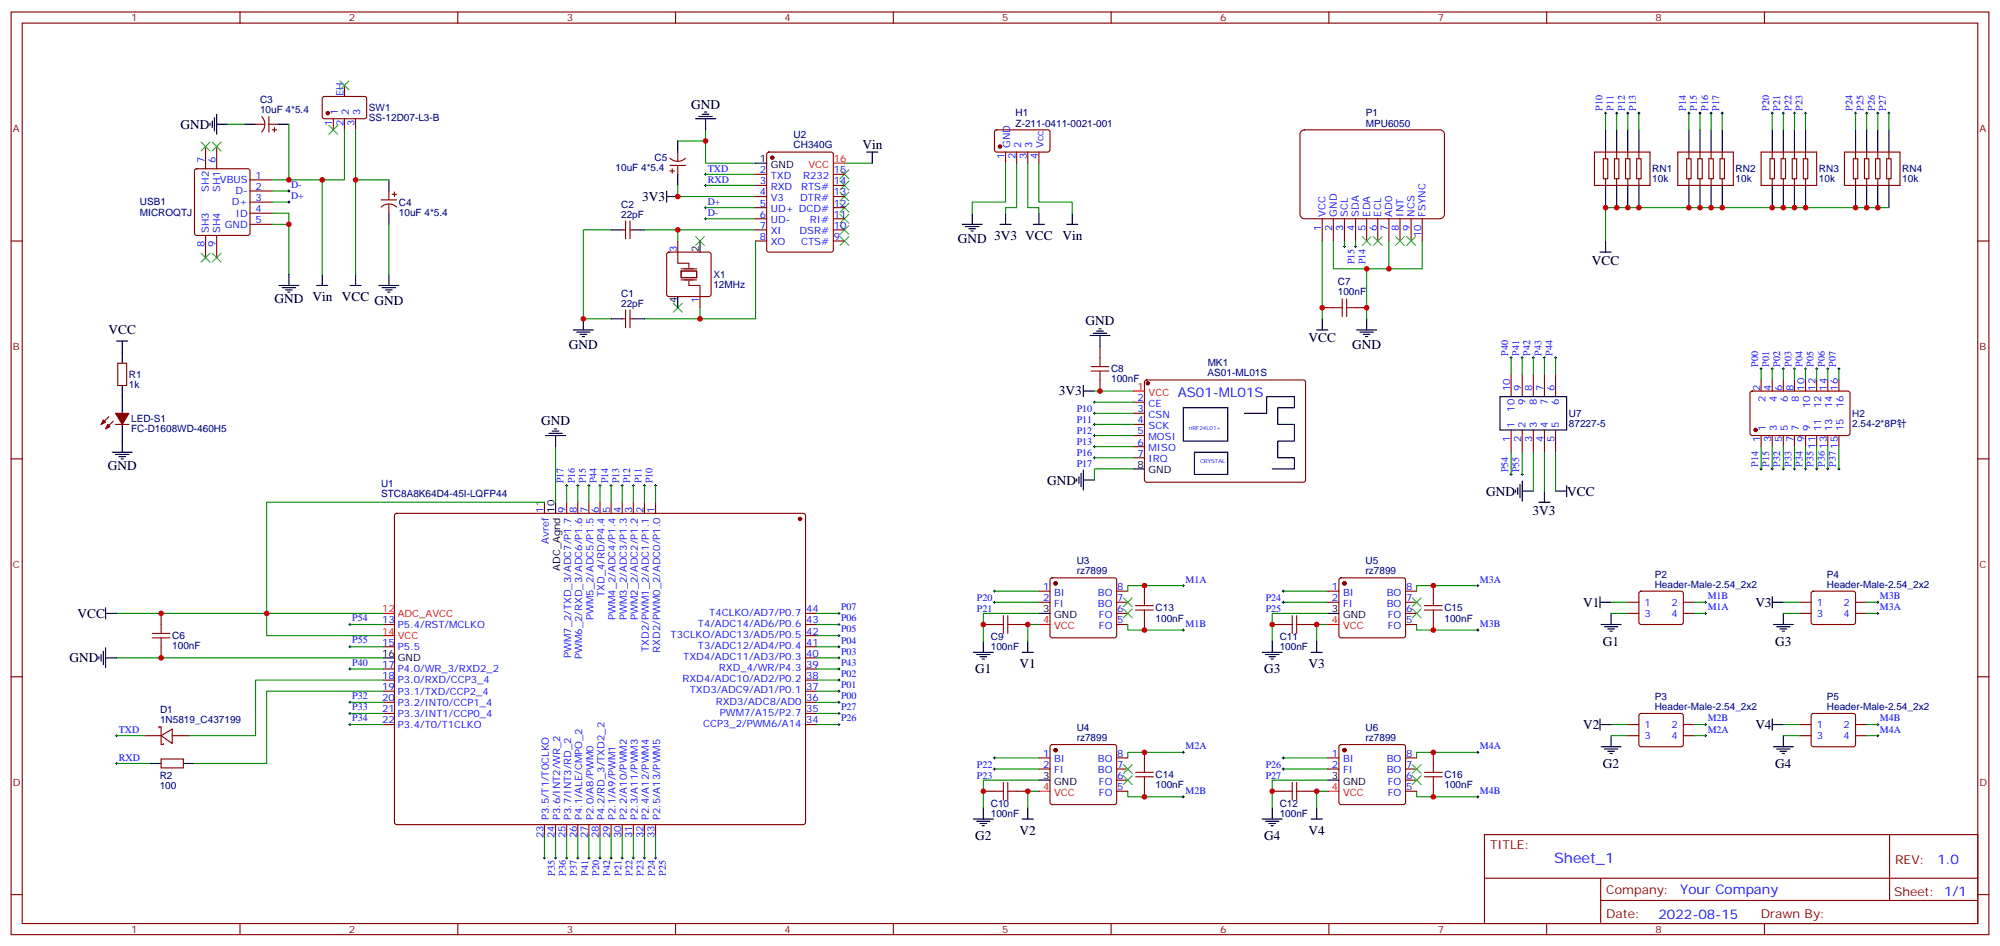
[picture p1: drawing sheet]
<svg xmlns="http://www.w3.org/2000/svg" width="635mm" height="300mm" viewBox="0 0 635 300" stroke-linecap="round" stroke-linejoin="round" font-family="sans-serif">
<defs><g id="words">
<text font-size="4.6" fill="#00f" x="493.4" y="273.9">Sheet_1</text>
<g font-size="4.2">
<text x="219.4" y="34.4">GND</text>
<text x="57.3" y="40.9">GND</text>
<text x="273.9" y="47.1">Vin</text>
<text x="203.9" y="63.8">3V3</text>
<text x="304.1" y="77.2">GND</text>
<text x="315.6" y="76.2">3V3 VCC</text>
<text x="337.4" y="76.2">Vin</text>
<text x="505.4" y="84">VCC</text>
<text x="87.1" y="96.2">GND Vin VCC GND</text>
<text x="34.5" y="106.1">VCC</text>
<text x="344.7" y="103.3">GND</text>
<text x="180.6" y="110.8">GND</text>
<text x="415.5" y="108.6">VCC</text>
<text x="429.3" y="110.8">GND</text>
<text x="336.2" y="125.5">3V3</text>
<text x="171.8" y="134.9">GND</text>
<text x="34.2" y="149.2">GND</text>
<text x="332.5" y="153.8">GND</text>
<text x="471.8" y="157.3">GND</text>
<text x="497.6" y="157.3">VCC</text>
<text x="486.6" y="163.4">3V3</text>
<text x="24.6" y="196">VCC</text>
<text x="502.6" y="192.6">V1</text>
<text x="557.3" y="192.6">V3</text>
<text x="508.9" y="204.9">G1</text>
<text x="563.6" y="204.9">G3</text>
<text x="22" y="210.1">GND</text>
<text x="309.6" y="213.7">G1</text>
<text x="323.7" y="211.9">V1</text>
<text x="401.3" y="213.7">G3</text>
<text x="415.5" y="211.9">V3</text>
<text x="502.6" y="231.4">V2</text>
<text x="557.3" y="231.4">V4</text>
<text x="508.9" y="243.7">G2</text>
<text x="563.6" y="243.7">G4</text>
<text x="309.6" y="266.6">G2</text>
<text x="323.7" y="264.9">V2</text>
<text x="401.3" y="266.6">G4</text>
<text x="415.5" y="264.9">V4</text>
</g>
<g font-size="4.2" fill="#00f">
<text x="373.9" y="125.9">AS01-ML01S</text>
<text x="615.1" y="274.1">1.0</text>
<text x="533.5" y="283.7">Your Company</text>
<text x="526.6" y="291.5">2022-08-15</text>
</g>
<g font-size="3.9" fill="#800">
<text x="473.1" y="269.5">TITLE:</text>
<text x="601.7" y="274.1">REV:</text>
<text x="510" y="283.7">Company:</text>
<text x="601.4" y="284.3">Sheet: 1/1</text>
<text x="510" y="291.3">Date:</text>
<text x="559" y="291.4">Drawn By:</text>
</g>
<g font-size="3.2" fill="#800">
<text x="41.6" y="6.8">1</text>
<text x="110.8" y="6.8">2</text>
<text x="179.9" y="6.8">3</text>
<text x="249.1" y="6.8">4</text>
<text x="318.2" y="6.8">5</text>
<text x="387.3" y="6.8">6</text>
<text x="456.5" y="6.8">7</text>
<text x="525.6" y="6.8">8</text>
<text x="4.1" y="41.9">A</text>
<text x="628.5" y="41.9">A</text>
<text x="4.1" y="111.1">B</text>
<text x="628.5" y="111.1">B</text>
<text x="4.1" y="180.2">C</text>
<text x="628.5" y="180.2">C</text>
<text x="4.1" y="249.3">D</text>
<text x="628.5" y="249.3">D</text>
<text x="41.6" y="296.1">1</text>
<text x="110.8" y="296.1">2</text>
<text x="179.9" y="296.1">3</text>
<text x="249.1" y="296.1">4</text>
<text x="318.2" y="296.1">5</text>
<text x="387.3" y="296.1">6</text>
<text x="456.5" y="296.1">7</text>
<text x="525.6" y="296.1">8</text>
</g>
<g font-size="3.2" fill="#000080">
<text x="82.6" y="35.9">10uF 4*5.4</text>
<text x="82.6" y="32.7">C3</text>
<text x="117.1" y="35.3">SW1</text>
<text x="117.1" y="38.4">SS-12D07-L3-B</text>
<text x="322.4" y="40.1">Z-211-0411-0021-001</text>
<text x="322.4" y="37">H1</text>
<text x="433.7" y="40.1">MPU6050</text>
<text x="433.7" y="36.9">P1</text>
<text x="252" y="47.1">CH340G</text>
<text x="252" y="43.8">U2</text>
<text x="207.8" y="51.1">C5</text>
<text x="195.4" y="54.3">10uF 4*5.4</text>
<text x="524.6" y="57.9">10k</text>
<text x="524.6" y="54.7">RN1</text>
<text x="551" y="57.9">10k</text>
<text x="551" y="54.7">RN2</text>
<text x="577.5" y="57.9">10k</text>
<text x="577.5" y="54.7">RN3</text>
<text x="604" y="57.9">10k</text>
<text x="604" y="54.7">RN4</text>
<text x="44.4" y="65.2">USB1</text>
<text x="126.7" y="65.3">C4</text>
<text x="197.2" y="65.9">C2</text>
<text x="44.4" y="68.4">MICROQTJ</text>
<text x="126.7" y="68.4">10uF 4*5.4</text>
<text x="197.2" y="69.1">22pF</text>
<text x="226.5" y="88.2">X1</text>
<text x="197.2" y="94.1">C1</text>
<text x="226.5" y="91.4">12MHz</text>
<text x="424.8" y="93.8">100nF</text>
<text x="424.8" y="90.6">C7</text>
<text x="197.2" y="97.3">22pF</text>
<text x="40.9" y="119.9">R1</text>
<text x="352.8" y="118.2">C8</text>
<text x="383.4" y="119.4">AS01-ML01S</text>
<text x="383.4" y="116.2">MK1</text>
<text x="40.9" y="123.1">1k</text>
<text x="352.8" y="121.4">100nF</text>
<text x="41.6" y="137.2">FC-D1608WD-460H5</text>
<text x="41.6" y="134.1">LED-S1</text>
<text x="498.1" y="135.5">87227-5</text>
<text x="498.1" y="132.4">U7</text>
<text x="588.1" y="135.5">2.54-2*8P针</text>
<text x="588.1" y="132.4">H2</text>
<text x="121" y="154.4">U1</text>
<text x="121" y="157.6">STC8A8K64D4-45I-LQFP44</text>
<text x="341.9" y="179.1">U3</text>
<text x="433.6" y="179.1">U5</text>
<text x="341.9" y="182.3">rz7899</text>
<text x="433.6" y="182.3">rz7899</text>
<text x="525.4" y="183.3">P2</text>
<text x="580.1" y="183.3">P4</text>
<text x="525.4" y="186.5">Header-Male-2.54_2x2</text>
<text x="580.1" y="186.5">Header-Male-2.54_2x2</text>
<text x="366.9" y="197.2">100nF</text>
<text x="366.9" y="194">C13</text>
<text x="458.6" y="197.2">100nF</text>
<text x="458.6" y="194">C15</text>
<text x="54.7" y="202.9">C6</text>
<text x="314.6" y="203.1">C9</text>
<text x="406.3" y="203.1">C11</text>
<text x="54.7" y="206">100nF</text>
<text x="314.6" y="206.3">100nF</text>
<text x="406.3" y="206.3">100nF</text>
<text x="50.8" y="226.4">D1</text>
<text x="525.4" y="225.4">Header-Male-2.54_2x2</text>
<text x="525.4" y="222.1">P3</text>
<text x="580.1" y="225.4">Header-Male-2.54_2x2</text>
<text x="580.1" y="222.1">P5</text>
<text x="50.8" y="229.6">1N5819_C437199</text>
<text x="341.9" y="232">U4</text>
<text x="433.6" y="232">U6</text>
<text x="341.9" y="235.2">rz7899</text>
<text x="433.6" y="235.2">rz7899</text>
<text x="50.7" y="250.5">100</text>
<text x="50.7" y="247.3">R2</text>
<text x="366.9" y="250.2">100nF</text>
<text x="366.9" y="247">C14</text>
<text x="458.6" y="250.2">100nF</text>
<text x="458.6" y="247">C16</text>
<text x="314.6" y="256.1">C10</text>
<text x="406.3" y="256.1">C12</text>
<text x="314.6" y="259.3">100nF</text>
<text x="406.3" y="259.3">100nF</text>
</g>
<g font-size="3.2" fill="#00f">
<text x="109" y="30.4" transform="rotate(-90 109 30.4)">EH</text>
<text x="508.8" y="35.2" transform="rotate(-90 508.8 35.2)">P10</text>
<text x="512.3" y="35.2" transform="rotate(-90 512.3 35.2)">P11</text>
<text x="515.8" y="35.2" transform="rotate(-90 515.8 35.2)">P12</text>
<text x="519.4" y="35.2" transform="rotate(-90 519.4 35.2)">P13</text>
<text x="535.2" y="35.2" transform="rotate(-90 535.2 35.2)">P14</text>
<text x="538.8" y="35.2" transform="rotate(-90 538.8 35.2)">P15</text>
<text x="542.3" y="35.2" transform="rotate(-90 542.3 35.2)">P16</text>
<text x="545.8" y="35.2" transform="rotate(-90 545.8 35.2)">P17</text>
<text x="561.7" y="35.2" transform="rotate(-90 561.7 35.2)">P20</text>
<text x="565.2" y="35.2" transform="rotate(-90 565.2 35.2)">P21</text>
<text x="568.7" y="35.2" transform="rotate(-90 568.7 35.2)">P22</text>
<text x="572.3" y="35.2" transform="rotate(-90 572.3 35.2)">P23</text>
<text x="588.2" y="35.2" transform="rotate(-90 588.2 35.2)">P24</text>
<text x="591.7" y="35.2" transform="rotate(-90 591.7 35.2)">P25</text>
<text x="595.2" y="35.2" transform="rotate(-90 595.2 35.2)">P26</text>
<text x="598.7" y="35.2" transform="rotate(-90 598.7 35.2)">P27</text>
<text x="105.5" y="39.9" transform="rotate(-90 105.5 39.9)">1</text>
<text x="107.2" y="36.4" transform="rotate(-90 107.2 36.4)">1</text>
<text x="109" y="39.9" transform="rotate(-90 109 39.9)">2</text>
<text x="110.8" y="36.4" transform="rotate(-90 110.8 36.4)">2</text>
<text x="112.5" y="39.9" transform="rotate(-90 112.5 39.9)">3</text>
<text x="114.3" y="36.4" transform="rotate(-90 114.3 36.4)">3</text>
<text x="320.7" y="47" transform="rotate(-90 320.7 47)">GND</text>
<text x="324.2" y="47" transform="rotate(-90 324.2 47)">2</text>
<text x="327.7" y="47" transform="rotate(-90 327.7 47)">3</text>
<text x="331.3" y="47" transform="rotate(-90 331.3 47)">Vcc</text>
<text x="64.9" y="51.8" transform="rotate(-90 64.9 51.8)">7</text>
<text x="68.4" y="51.8" transform="rotate(-90 68.4 51.8)">6</text>
<text x="318.9" y="50.5" transform="rotate(-90 318.9 50.5)">1</text>
<text x="322.4" y="50.5" transform="rotate(-90 322.4 50.5)">2</text>
<text x="326" y="50.5" transform="rotate(-90 326 50.5)">3</text>
<text x="329.5" y="50.5" transform="rotate(-90 329.5 50.5)">4</text>
<text x="69.8" y="58.1">VBUS</text>
<text x="81.1" y="56.7">1</text>
<text x="92.4" y="59.7">D-</text>
<text x="224.7" y="58">RXD</text>
<text x="224.7" y="54.4">TXD</text>
<text x="241.2" y="55">2</text>
<text x="241.2" y="58.5">3</text>
<text x="244.7" y="56.7">TXD</text>
<text x="255" y="56.7">R232</text>
<text x="264.8" y="58.5">14</text>
<text x="264.8" y="55">15</text>
<text x="66.3" y="60.8" transform="rotate(-90 66.3 60.8)">SH2</text>
<text x="69.8" y="60.8" transform="rotate(-90 69.8 60.8)">SH1</text>
<text x="73.6" y="65.2">D+</text>
<text x="74.8" y="61.7">D-</text>
<text x="81.1" y="60.3">2</text>
<text x="81.1" y="63.8">3</text>
<text x="92.4" y="63.3">D+</text>
<text x="224.7" y="65">D+</text>
<text x="241.2" y="62">4</text>
<text x="241.2" y="65.5">5</text>
<text x="244.7" y="60.3">RXD</text>
<text x="244.7" y="63.8">V3</text>
<text x="254.1" y="63.8">DTR#</text>
<text x="254.3" y="60.3">RTS#</text>
<text x="264.8" y="65.5">12</text>
<text x="264.8" y="62">13</text>
<text x="74.9" y="68.7">ID</text>
<text x="81.1" y="67.3">4</text>
<text x="81.1" y="70.8">5</text>
<text x="224.7" y="68.5">D-</text>
<text x="241.2" y="69.1">6</text>
<text x="244.7" y="67.3">UD+ DCD#</text>
<text x="244.7" y="70.8">UD-</text>
<text x="257.1" y="70.8">RI#</text>
<text x="264.8" y="69.1">11</text>
<text x="420.9" y="68.7" transform="rotate(-90 420.9 68.7)">VCC</text>
<text x="424.4" y="68.7" transform="rotate(-90 424.4 68.7)">GND</text>
<text x="427.9" y="68.7" transform="rotate(-90 427.9 68.7)">SCL</text>
<text x="431.4" y="68.7" transform="rotate(-90 431.4 68.7)">SDA</text>
<text x="435" y="68.7" transform="rotate(-90 435 68.7)">EDA</text>
<text x="438.5" y="68.7" transform="rotate(-90 438.5 68.7)">ECL</text>
<text x="442" y="68.7" transform="rotate(-90 442 68.7)">AD0</text>
<text x="445.6" y="68.7" transform="rotate(-90 445.6 68.7)">INT</text>
<text x="449.1" y="68.7" transform="rotate(-90 449.1 68.7)">NCS</text>
<text x="452.6" y="68.7" transform="rotate(-90 452.6 68.7)">FSYNC</text>
<text x="66.3" y="74" transform="rotate(-90 66.3 74)">SH3</text>
<text x="69.8" y="74" transform="rotate(-90 69.8 74)">SH4</text>
<text x="71.4" y="72.2">GND</text>
<text x="241.2" y="72.6">7</text>
<text x="241.2" y="76.1">8</text>
<text x="244.7" y="74.4">XI</text>
<text x="244.7" y="77.9">XO</text>
<text x="253.9" y="74.4">DSR#</text>
<text x="254.3" y="77.9">CTS#</text>
<text x="264.8" y="76.1">9</text>
<text x="264.8" y="72.6">10</text>
<text x="419.5" y="73.2" transform="rotate(-90 419.5 73.2)">1</text>
<text x="423" y="73.2" transform="rotate(-90 423 73.2)">2</text>
<text x="426.5" y="73.2" transform="rotate(-90 426.5 73.2)">3</text>
<text x="430" y="73.2" transform="rotate(-90 430 73.2)">4</text>
<text x="433.6" y="73.2" transform="rotate(-90 433.6 73.2)">5</text>
<text x="437.1" y="73.2" transform="rotate(-90 437.1 73.2)">6</text>
<text x="440.6" y="73.2" transform="rotate(-90 440.6 73.2)">7</text>
<text x="444.1" y="73.2" transform="rotate(-90 444.1 73.2)">8</text>
<text x="447.7" y="73.2" transform="rotate(-90 447.7 73.2)">9</text>
<text x="451.2" y="75.2" transform="rotate(-90 451.2 75.2)">10</text>
<text x="64.9" y="78.5" transform="rotate(-90 64.9 78.5)">8</text>
<text x="68.4" y="78.5" transform="rotate(-90 68.4 78.5)">9</text>
<text x="214.8" y="80" transform="rotate(-90 214.8 80)">3</text>
<text x="430.1" y="83.9" transform="rotate(-90 430.1 83.9)">P15</text>
<text x="433.6" y="83.9" transform="rotate(-90 433.6 83.9)">P14</text>
<text x="221.9" y="96.1" transform="rotate(-90 221.9 96.1)">1</text>
<text x="478.8" y="112.8" transform="rotate(-90 478.8 112.8)">P40</text>
<text x="482.3" y="112.8" transform="rotate(-90 482.3 112.8)">P41</text>
<text x="485.9" y="112.8" transform="rotate(-90 485.9 112.8)">P42</text>
<text x="489.4" y="112.8" transform="rotate(-90 489.4 112.8)">P43</text>
<text x="492.9" y="112.8" transform="rotate(-90 492.9 112.8)">P44</text>
<text x="558.2" y="116.4" transform="rotate(-90 558.2 116.4)">P00</text>
<text x="561.7" y="116.4" transform="rotate(-90 561.7 116.4)">P01</text>
<text x="565.2" y="116.4" transform="rotate(-90 565.2 116.4)">P02</text>
<text x="568.8" y="116.4" transform="rotate(-90 568.8 116.4)">P03</text>
<text x="572.3" y="116.4" transform="rotate(-90 572.3 116.4)">P04</text>
<text x="575.8" y="116.4" transform="rotate(-90 575.8 116.4)">P05</text>
<text x="579.3" y="116.4" transform="rotate(-90 579.3 116.4)">P06</text>
<text x="582.9" y="116.4" transform="rotate(-90 582.9 116.4)">P07</text>
<text x="479.4" y="124.1" transform="rotate(-90 479.4 124.1)">10</text>
<text x="483" y="124.1" transform="rotate(-90 483 124.1)">9</text>
<text x="486.5" y="124.1" transform="rotate(-90 486.5 124.1)">8</text>
<text x="490" y="124.1" transform="rotate(-90 490 124.1)">7</text>
<text x="493.5" y="124.1" transform="rotate(-90 493.5 124.1)">6</text>
<text x="558.8" y="123.9" transform="rotate(-90 558.8 123.9)">2</text>
<text x="562.3" y="123.9" transform="rotate(-90 562.3 123.9)">4</text>
<text x="565.9" y="123.9" transform="rotate(-90 565.9 123.9)">6</text>
<text x="569.4" y="123.9" transform="rotate(-90 569.4 123.9)">8</text>
<text x="572.9" y="123.9" transform="rotate(-90 572.9 123.9)">10</text>
<text x="576.4" y="123.9" transform="rotate(-90 576.4 123.9)">12</text>
<text x="580" y="123.9" transform="rotate(-90 580 123.9)">14</text>
<text x="583.5" y="123.9" transform="rotate(-90 583.5 123.9)">16</text>
<text x="341.9" y="130.7">P10</text>
<text x="361.2" y="127.3">2</text>
<text x="361.2" y="130.8">3</text>
<text x="364.7" y="129">CE</text>
<text x="480.8" y="130.6" transform="rotate(-90 480.8 130.6)">10</text>
<text x="484.4" y="128.6" transform="rotate(-90 484.4 128.6)">9</text>
<text x="487.9" y="128.6" transform="rotate(-90 487.9 128.6)">8</text>
<text x="491.4" y="128.6" transform="rotate(-90 491.4 128.6)">7</text>
<text x="494.9" y="128.6" transform="rotate(-90 494.9 128.6)">6</text>
<text x="560.6" y="127.4" transform="rotate(-90 560.6 127.4)">2</text>
<text x="564.1" y="127.4" transform="rotate(-90 564.1 127.4)">4</text>
<text x="567.6" y="127.4" transform="rotate(-90 567.6 127.4)">6</text>
<text x="571.1" y="127.4" transform="rotate(-90 571.1 127.4)">8</text>
<text x="574.7" y="129.4" transform="rotate(-90 574.7 129.4)">10</text>
<text x="578.2" y="129.4" transform="rotate(-90 578.2 129.4)">12</text>
<text x="581.7" y="129.4" transform="rotate(-90 581.7 129.4)">14</text>
<text x="585.3" y="129.4" transform="rotate(-90 585.3 129.4)">16</text>
<text x="341.9" y="134.2">P11</text>
<text x="341.9" y="137.8">P12</text>
<text x="361.2" y="134.3">4</text>
<text x="361.2" y="137.9">5</text>
<text x="364.7" y="132.6">CSN</text>
<text x="364.7" y="136.1">SCK</text>
<text x="480.8" y="135.7" transform="rotate(-90 480.8 135.7)">1</text>
<text x="484.4" y="135.7" transform="rotate(-90 484.4 135.7)">2</text>
<text x="487.9" y="135.7" transform="rotate(-90 487.9 135.7)">3</text>
<text x="491.4" y="135.7" transform="rotate(-90 491.4 135.7)">4</text>
<text x="494.9" y="135.7" transform="rotate(-90 494.9 135.7)">5</text>
<text x="560.6" y="136.9" transform="rotate(-90 560.6 136.9)">1</text>
<text x="564.1" y="136.9" transform="rotate(-90 564.1 136.9)">3</text>
<text x="567.6" y="136.9" transform="rotate(-90 567.6 136.9)">5</text>
<text x="571.1" y="136.9" transform="rotate(-90 571.1 136.9)">7</text>
<text x="574.7" y="136.9" transform="rotate(-90 574.7 136.9)">9</text>
<text x="578.2" y="136.9" transform="rotate(-90 578.2 136.9)">11</text>
<text x="581.7" y="136.9" transform="rotate(-90 581.7 136.9)">13</text>
<text x="585.3" y="136.9" transform="rotate(-90 585.3 136.9)">15</text>
<text x="341.9" y="141.3">P13</text>
<text x="361.2" y="141.4">6</text>
<text x="364.7" y="139.6">MOSI</text>
<text x="364.7" y="143.2">MISO</text>
<text x="479.4" y="140.2" transform="rotate(-90 479.4 140.2)">1</text>
<text x="483" y="140.2" transform="rotate(-90 483 140.2)">2</text>
<text x="486.5" y="140.2" transform="rotate(-90 486.5 140.2)">3</text>
<text x="490" y="140.2" transform="rotate(-90 490 140.2)">4</text>
<text x="493.5" y="140.2" transform="rotate(-90 493.5 140.2)">5</text>
<text x="558.8" y="140.4" transform="rotate(-90 558.8 140.4)">1</text>
<text x="562.3" y="140.4" transform="rotate(-90 562.3 140.4)">3</text>
<text x="565.9" y="140.4" transform="rotate(-90 565.9 140.4)">5</text>
<text x="569.4" y="140.4" transform="rotate(-90 569.4 140.4)">7</text>
<text x="572.9" y="140.4" transform="rotate(-90 572.9 140.4)">9</text>
<text x="576.4" y="142.4" transform="rotate(-90 576.4 142.4)">11</text>
<text x="580" y="142.4" transform="rotate(-90 580 142.4)">13</text>
<text x="583.5" y="142.4" transform="rotate(-90 583.5 142.4)">15</text>
<text x="341.9" y="144.8">P16</text>
<text x="341.9" y="148.4">P17</text>
<text x="361.2" y="144.9">7</text>
<text x="364.7" y="146.7">IRQ</text>
<text x="478.8" y="149.9" transform="rotate(-90 478.8 149.9)">P54</text>
<text x="482.3" y="149.9" transform="rotate(-90 482.3 149.9)">P55</text>
<text x="558.2" y="148.1" transform="rotate(-90 558.2 148.1)">P14</text>
<text x="561.7" y="148.1" transform="rotate(-90 561.7 148.1)">P15</text>
<text x="565.2" y="148.1" transform="rotate(-90 565.2 148.1)">P32</text>
<text x="568.8" y="148.1" transform="rotate(-90 568.8 148.1)">P33</text>
<text x="572.3" y="148.1" transform="rotate(-90 572.3 148.1)">P34</text>
<text x="575.8" y="148.1" transform="rotate(-90 575.8 148.1)">P35</text>
<text x="579.3" y="148.1" transform="rotate(-90 579.3 148.1)">P36</text>
<text x="582.9" y="148.1" transform="rotate(-90 582.9 148.1)">P37</text>
<text x="178.9" y="153.4" transform="rotate(-90 178.9 153.4)">P17</text>
<text x="182.5" y="153.4" transform="rotate(-90 182.5 153.4)">P16</text>
<text x="186" y="153.4" transform="rotate(-90 186 153.4)">P15</text>
<text x="189.4" y="153.4" transform="rotate(-90 189.4 153.4)">P44</text>
<text x="193" y="153.4" transform="rotate(-90 193 153.4)">P14</text>
<text x="196.6" y="153.4" transform="rotate(-90 196.6 153.4)">P13</text>
<text x="200.1" y="153.4" transform="rotate(-90 200.1 153.4)">P12</text>
<text x="203.6" y="153.4" transform="rotate(-90 203.6 153.4)">P11</text>
<text x="207.2" y="153.4" transform="rotate(-90 207.2 153.4)">P10</text>
<text x="172.5" y="162.7" transform="rotate(-90 172.5 162.7)">11</text>
<text x="179.6" y="162.7" transform="rotate(-90 179.6 162.7)">9</text>
<text x="183.1" y="162.7" transform="rotate(-90 183.1 162.7)">8</text>
<text x="186.6" y="162.7" transform="rotate(-90 186.6 162.7)">7</text>
<text x="190.1" y="162.7" transform="rotate(-90 190.1 162.7)">6</text>
<text x="193.7" y="162.7" transform="rotate(-90 193.7 162.7)">5</text>
<text x="197.2" y="162.7" transform="rotate(-90 197.2 162.7)">4</text>
<text x="200.7" y="162.7" transform="rotate(-90 200.7 162.7)">3</text>
<text x="204.3" y="162.7" transform="rotate(-90 204.3 162.7)">2</text>
<text x="207.8" y="162.7" transform="rotate(-90 207.8 162.7)">1</text>
<text x="174.3" y="172.6" transform="rotate(-90 174.3 172.6)">Avref</text>
<text x="376.4" y="184.9">M1A</text>
<text x="469.9" y="184.9">M3A</text>
<text x="191.9" y="189.5" transform="rotate(-90 191.9 189.5)">TXD_4/RD/P4.4</text>
<text x="310.1" y="190.8">P20</text>
<text x="331.2" y="187.3">1</text>
<text x="331.2" y="190.8">2</text>
<text x="334.7" y="189">BI</text>
<text x="348.6" y="189">BO</text>
<text x="354.7" y="190.8">7</text>
<text x="354.7" y="187.3">8</text>
<text x="401.9" y="190.8">P24</text>
<text x="422.9" y="187.3">1</text>
<text x="422.9" y="190.8">2</text>
<text x="426.4" y="189">BI</text>
<text x="440.3" y="189">BO</text>
<text x="446.4" y="190.8">7</text>
<text x="446.4" y="187.3">8</text>
<text x="542.2" y="190.2">M1B</text>
<text x="596.9" y="190.2">M3B</text>
<text x="111.8" y="197.1">P54</text>
<text x="121.4" y="197.8">13</text>
<text x="188.4" y="196.8" transform="rotate(-90 188.4 196.8)">PWM5_2/ADC5/P1.5</text>
<text x="195.4" y="196.8" transform="rotate(-90 195.4 196.8)">PWM4_2/ADC4/P1.4</text>
<text x="199" y="196.8" transform="rotate(-90 199 196.8)">PWM3_2/ADC3/P1.3</text>
<text x="202.5" y="196.8" transform="rotate(-90 202.5 196.8)">PWM2_2/ADC2/P1.2</text>
<text x="225.2" y="195.4">T4CLKO/AD7/P0.7</text>
<text x="255.9" y="197.8">43</text>
<text x="255.9" y="194.3">44</text>
<text x="267" y="197.2">P06</text>
<text x="267" y="193.7">P07</text>
<text x="310.1" y="194.4">P21</text>
<text x="334.7" y="192.5">FI</text>
<text x="348.6" y="192.5">BO</text>
<text x="348.9" y="196.1">FO</text>
<text x="354.7" y="197.8">5</text>
<text x="354.7" y="194.3">6</text>
<text x="401.9" y="194.4">P25</text>
<text x="426.4" y="192.5">FI</text>
<text x="440.3" y="192.5">BO</text>
<text x="440.6" y="196.1">FO</text>
<text x="446.4" y="197.8">5</text>
<text x="446.4" y="194.3">6</text>
<text x="522.1" y="192.2">1</text>
<text x="522.1" y="195.7">3</text>
<text x="530.7" y="192.2">2</text>
<text x="530.7" y="195.7">4</text>
<text x="542.2" y="193.7">M1A</text>
<text x="576.8" y="192.2">1</text>
<text x="576.8" y="195.7">3</text>
<text x="585.4" y="192.2">2</text>
<text x="585.4" y="195.7">4</text>
<text x="596.9" y="193.7">M3A</text>
<text x="126.3" y="199.2">P5.4/RST/MCLKO</text>
<text x="212.9" y="202.4">T3CLKO/ADC13/AD5/P0.5</text>
<text x="221.6" y="198.9">T4/ADC14/AD6/P0.6</text>
<text x="255.9" y="201.4">42</text>
<text x="267" y="200.7">P05</text>
<text x="348.9" y="199.6">FO</text>
<text x="376.4" y="199">M1B</text>
<text x="440.6" y="199.6">FO</text>
<text x="469.9" y="199">M3B</text>
<text x="111.8" y="204.2">P55</text>
<text x="121.4" y="204.9">15</text>
<text x="126.3" y="206.3">P5.5</text>
<text x="181.3" y="208.9" transform="rotate(-90 181.3 208.9)">PWM7_2/TXD_3/ADC7/P1.7</text>
<text x="184.9" y="209.1" transform="rotate(-90 184.9 209.1)">PWM6_2/RXD_3/ADC6/P1.6</text>
<text x="206" y="206.9" transform="rotate(-90 206 206.9)">TXD2/PWM1_2/ADC1/P1.1</text>
<text x="209.5" y="207.1" transform="rotate(-90 209.5 207.1)">RXD2/PWM0_2/ADC0/P1.0</text>
<text x="217" y="209.5">TXD4/ADC11/AD3/P0.3</text>
<text x="221.6" y="206">T3/ADC12/AD4/P0.4</text>
<text x="255.9" y="208.4">40</text>
<text x="255.9" y="204.9">41</text>
<text x="267" y="207.8">P03</text>
<text x="267" y="204.2">P04</text>
<text x="111.8" y="211.2">P40</text>
<text x="121.4" y="211.9">17</text>
<text x="121.4" y="215.5">18</text>
<text x="126.3" y="213.4">P4.0/WR_3/RXD2_2</text>
<text x="228.3" y="213">RXD_4/WR/P4.3</text>
<text x="255.9" y="215.5">38</text>
<text x="255.9" y="211.9">39</text>
<text x="267" y="211.2">P43</text>
<text x="267" y="214.8">P02</text>
<text x="111.8" y="221.9">P32</text>
<text x="121.4" y="219">19</text>
<text x="126.3" y="216.9">P3.0/RXD/CCP3_4</text>
<text x="126.3" y="220.4">P3.1/TXD/CCP2_4</text>
<text x="216.7" y="216.5">RXD4/ADC10/AD2/P0.2</text>
<text x="219" y="220.1">TXD3/ADC9/AD1/P0.1</text>
<text x="255.9" y="219">37</text>
<text x="267" y="221.9">P00</text>
<text x="267" y="218.4">P01</text>
<text x="111.8" y="225.4">P33</text>
<text x="121.4" y="222.5">20</text>
<text x="121.4" y="226.1">21</text>
<text x="126.3" y="223.9">P3.2/INT0/CCP1_4</text>
<text x="126.3" y="227.5">P3.3/INT1/CCP0_4</text>
<text x="227.3" y="223.6">RXD3/ADC8/AD0</text>
<text x="228.5" y="227.1">PWM7/A15/P2.7</text>
<text x="255.9" y="226.1">35</text>
<text x="255.9" y="222.5">36</text>
<text x="267" y="225.3">P27</text>
<text x="37.7" y="232.6">TXD</text>
<text x="111.8" y="228.9">P34</text>
<text x="121.4" y="229.6">22</text>
<text x="126.3" y="231">P3.4/T0/T1CLKO</text>
<text x="223.2" y="230.6">CCP3_2/PWM6/A14</text>
<text x="255.9" y="229.6">34</text>
<text x="267" y="228.9">P26</text>
<text x="522.1" y="231">1</text>
<text x="530.7" y="231">2</text>
<text x="542.2" y="229">M2B</text>
<text x="542.2" y="232.5">M2A</text>
<text x="576.8" y="231">1</text>
<text x="585.4" y="231">2</text>
<text x="596.9" y="229">M4B</text>
<text x="596.9" y="232.5">M4A</text>
<text x="376.4" y="237.8">M2A</text>
<text x="469.9" y="237.8">M4A</text>
<text x="522.1" y="234.5">3</text>
<text x="530.7" y="234.5">4</text>
<text x="576.8" y="234.5">3</text>
<text x="585.4" y="234.5">4</text>
<text x="37.7" y="241.4">RXD</text>
<text x="310.1" y="243.8">P22</text>
<text x="331.2" y="240.2">1</text>
<text x="331.2" y="243.7">2</text>
<text x="334.7" y="241.9">BI</text>
<text x="334.7" y="245.5">FI</text>
<text x="348.6" y="245.5">BO</text>
<text x="348.6" y="241.9">BO</text>
<text x="354.7" y="243.7">7</text>
<text x="354.7" y="240.2">8</text>
<text x="401.9" y="243.8">P26</text>
<text x="422.9" y="240.2">1</text>
<text x="422.9" y="243.7">2</text>
<text x="426.4" y="241.9">BI</text>
<text x="426.4" y="245.5">FI</text>
<text x="440.3" y="245.5">BO</text>
<text x="440.3" y="241.9">BO</text>
<text x="446.4" y="243.7">7</text>
<text x="446.4" y="240.2">8</text>
<text x="310.1" y="247.3">P23</text>
<text x="348.9" y="249">FO</text>
<text x="354.7" y="250.8">5</text>
<text x="354.7" y="247.2">6</text>
<text x="376.4" y="251.9">M2B</text>
<text x="401.9" y="247.3">P27</text>
<text x="440.6" y="249">FO</text>
<text x="446.4" y="250.8">5</text>
<text x="446.4" y="247.2">6</text>
<text x="469.9" y="251.9">M4B</text>
<text x="348.9" y="252.5">FO</text>
<text x="440.6" y="252.5">FO</text>
<text x="174.3" y="260.4" transform="rotate(-90 174.3 260.4)">P3.5/T1/T0CLKO</text>
<text x="177.8" y="260.4" transform="rotate(-90 177.8 260.4)">P3.6/INT2/WR_2</text>
<text x="181.3" y="260.4" transform="rotate(-90 181.3 260.4)">P3.7/INT3/RD_2</text>
<text x="184.9" y="260.4" transform="rotate(-90 184.9 260.4)">P4.1/ALE/CMPO_2</text>
<text x="188.4" y="260.4" transform="rotate(-90 188.4 260.4)">P2.0/A8/PWM0</text>
<text x="191.9" y="260.4" transform="rotate(-90 191.9 260.4)">P4.2/RD_3/TXD2_2</text>
<text x="195.4" y="260.4" transform="rotate(-90 195.4 260.4)">P2.1/A9/PWM1</text>
<text x="199" y="260.4" transform="rotate(-90 199 260.4)">P2.2/A10/PWM2</text>
<text x="202.5" y="260.4" transform="rotate(-90 202.5 260.4)">P2.3/A11/PWM3</text>
<text x="206" y="260.4" transform="rotate(-90 206 260.4)">P2.4/A12/PWM4</text>
<text x="209.5" y="260.4" transform="rotate(-90 209.5 260.4)">P2.5/A13/PWM5</text>
<text x="172.5" y="265.9" transform="rotate(-90 172.5 265.9)">23</text>
<text x="176" y="265.9" transform="rotate(-90 176 265.9)">24</text>
<text x="179.6" y="265.9" transform="rotate(-90 179.6 265.9)">25</text>
<text x="183.1" y="265.9" transform="rotate(-90 183.1 265.9)">26</text>
<text x="186.6" y="265.9" transform="rotate(-90 186.6 265.9)">27</text>
<text x="190.1" y="265.9" transform="rotate(-90 190.1 265.9)">28</text>
<text x="193.7" y="265.9" transform="rotate(-90 193.7 265.9)">29</text>
<text x="197.2" y="265.9" transform="rotate(-90 197.2 265.9)">30</text>
<text x="200.7" y="265.9" transform="rotate(-90 200.7 265.9)">31</text>
<text x="204.3" y="265.9" transform="rotate(-90 204.3 265.9)">32</text>
<text x="207.8" y="265.9" transform="rotate(-90 207.8 265.9)">33</text>
<text x="176.1" y="277.9" transform="rotate(-90 176.1 277.9)">P35</text>
<text x="179.6" y="277.9" transform="rotate(-90 179.6 277.9)">P36</text>
<text x="183.2" y="277.9" transform="rotate(-90 183.2 277.9)">P37</text>
<text x="186.7" y="277.9" transform="rotate(-90 186.7 277.9)">P41</text>
<text x="190.2" y="277.9" transform="rotate(-90 190.2 277.9)">P20</text>
<text x="193.8" y="277.9" transform="rotate(-90 193.8 277.9)">P42</text>
<text x="197.3" y="277.9" transform="rotate(-90 197.3 277.9)">P21</text>
<text x="200.8" y="277.9" transform="rotate(-90 200.8 277.9)">P22</text>
<text x="204.3" y="277.9" transform="rotate(-90 204.3 277.9)">P23</text>
<text x="207.9" y="277.9" transform="rotate(-90 207.9 277.9)">P24</text>
<text x="211.4" y="277.9" transform="rotate(-90 211.4 277.9)">P25</text>
</g>
<g font-size="3.2">
<text x="241.2" y="51.4">1</text>
<text x="244.7" y="53.2">GND</text>
<text x="221.9" y="80" transform="rotate(-90 221.9 80)">2</text>
<text x="214.8" y="96.1" transform="rotate(-90 214.8 96.1)">4</text>
<text x="361.2" y="148.4">8</text>
<text x="364.7" y="150.2">GND</text>
<text x="176" y="162.7" transform="rotate(-90 176 162.7)">10</text>
<text x="177.8" y="181.2" transform="rotate(-90 177.8 181.2)">ADC_Agnd</text>
<text x="331.2" y="194.3">3</text>
<text x="334.7" y="196.1">GND</text>
<text x="422.9" y="194.3">3</text>
<text x="426.4" y="196.1">GND</text>
<text x="121.4" y="208.4">16</text>
<text x="126.3" y="209.8">GND</text>
<text x="331.2" y="247.2">3</text>
<text x="334.7" y="249">GND</text>
<text x="422.9" y="247.2">3</text>
<text x="426.4" y="249">GND</text>
</g>
<g font-size="3.2" fill="#f00">
<text x="256.7" y="53.2">VCC</text>
<text x="264.8" y="51.4">16</text>
<text x="361.2" y="123.8">1</text>
<text x="364.7" y="125.5">VCC</text>
<text x="121.4" y="194.3">12</text>
<text x="126.3" y="195.7">ADC_AVCC</text>
<text x="331.2" y="197.8">4</text>
<text x="422.9" y="197.8">4</text>
<text x="121.4" y="201.4">14</text>
<text x="126.3" y="202.8">VCC</text>
<text x="334.7" y="199.6">VCC</text>
<text x="426.4" y="199.6">VCC</text>
<text x="331.2" y="250.8">4</text>
<text x="422.9" y="250.8">4</text>
<text x="334.7" y="252.5">VCC</text>
<text x="426.4" y="252.5">VCC</text>
</g>
<g font-size="1.8" fill="#00f">
<text x="377.5" y="136.5">nRF24L01+</text>
<text x="381" y="147">CRYSTAL</text>
</g>
</g></defs>
<g fill="none" stroke="#870000" stroke-width=".35">
<path d="M3.5 3.8h628v292.8h-628zM7.1 7.3h620.8v285.8h-620.8zM76.2 3.8v3.5M145.3 3.8v3.5M214.5 3.8v3.5M283.6 3.8v3.5M352.8 3.8v3.5M421.9 3.8v3.5M491.1 3.8v3.5M560.2 3.8v3.5M3.5 76.5h3.6M627.9 76.5h3.6"/>
<path d="M3.5 145.6h3.6M172.9 159.4v3.5M179.9 159.4v3.5M183.4 159.4v3.5M187 159.4v3.5M190.5 159.4v3.5M194 159.4v3.5M197.6 159.4v3.5M201.1 159.4v3.5M204.6 159.4v3.5M208.1 159.4v3.5M627.9 145.6h3.6"/>
<path d="M125.5 163.1l.4-.2h129.2l.5 .2 .2 .5v97.4l-.3 .5-.4 .2h-129.2l-.5-.2-.2-.5v-97.4zM121.7 198.2h3.5M255.8 198.2h3.5M255.8 194.7h3.5M3.5 214.8h3.6M121.7 205.2h3.5M121.7 212.3h3.5M121.7 215.8h3.5M121.7 219.4h3.5M255.8 205.2h3.5M255.8 212.3h3.5M255.8 215.8h3.5"/>
<path d="M255.8 219.4h3.5M255.8 208.8h3.5M255.8 201.7h3.5M627.9 214.8h3.6M121.7 222.9h3.5M121.7 226.4h3.5M121.7 229.9h3.5M255.8 222.9h3.5M255.8 226.4h3.5M255.8 229.9h3.5M172.9 261.7v3.5M176.4 261.7v3.5"/>
<path d="M179.9 261.7v3.5M183.4 261.7v3.5M187 261.7v3.5M190.5 261.7v3.5M194 261.7v3.5M197.6 261.7v3.5M201.1 261.7v3.5M204.6 261.7v3.5M208.1 261.7v3.5M471.3 264.9h156.6v28.2h-156.6zM471.3 278.7h156.5M508.2 278.7v14.1"/>
<path d="M599.9 264.9v20.9M3.5 283.9h3.6M76.2 293.1v3.5M145.3 293.1v3.5M214.5 293.1v3.5M283.6 293.1v3.5M352.8 293.1v3.5M421.9 293.1v3.5M491.1 293.1v3.5M508.2 285.8h119.6M560.2 293.1v3.5M627.9 283.9h3.6"/>
</g>
<circle cx="254" cy="164.7" r=".53" fill="#870000" stroke="#870000" stroke-width=".35"/>
<path d="M176.4 159.4v3.5M121.7 208.8h3.5" fill="none" stroke="#000" stroke-width=".35"/>
<path d="M121.7 194.7h3.5M121.7 201.7h3.5" fill="none" stroke="#f00" stroke-width=".35"/>
<path d="M413.1 41.8l1.1-.6h43a1.41 1.41 0 0 1 1.4 1.4v25.4a1.51 1.51 0 0 1-1.4 1.4h-43a1.51 1.51 0 0 1-1.5-1.4v-25.4z" fill="#fff" stroke="#800000" stroke-width=".35"/>
<g fill="none" stroke="#870000" stroke-width=".35">
<path d="M81.1 39.4h2.9M83.1 37a3.5 3.5 0 0 1 0 4.9M85.4 37v4.9M85.4 39.4h2.8M102.5 30.8l.5-.2 13 .1 .4 .6v5.9l-.7 .5-13-.1-.4-.6v-5.7zM105.8 37.7v3.5M109.4 27.1v3.5M109.4 37.7v3.5M112.9 37.7v3.5M62 53.8l.4-.2h16.3l.5 .2 .2 .5v19.7l-.3 .5-.4 .2h-16.3l-.5-.2-.2-.5v-19.7zM65.3 46.5v7.1M68.8 46.5v7.1"/>
<path d="M79.4 57.1h7M86.4 41.2h1.4M87.1 40.5v1.4M212.7 50.2a3.5 3.5 0 0 0 4.9 0M212.7 52.5h5M212.7 54.3h1.4M213.4 53.6v1.4M215.2 48.3v2.8M215.2 52.5v2.8M239.9 55.3h3.5M239.9 58.8h3.5M243.7 48.5l.4-.2h19.8l.6 .4 .1 30.6-.5 .7h-20l-.6-.5-.1-30.5z"/>
<path d="M264.6 55.3h3.5M264.6 58.8h3.5M316 41.4l.4-.2 16.5 .1 .5 .6-.1 5.9-.6 .5-16.5-.1-.5-.6v-5.7zM319.3 48.3v3.5M322.8 48.3v3.5M326.3 48.3v3.5M329.8 48.3v3.5M506.2 48.3h17.7v10.5h-17.7zM509.1 50.4h1.4v6.3h-1.4zM509.8 48.3v2.1M509.8 56.7v2.1M512.6 50.4h1.4v6.3h-1.4z"/>
<path d="M513.3 48.3v2.1M513.3 56.7v2.1M516.1 50.4h1.4v6.3h-1.4zM516.8 48.3v2.1M516.8 56.7v2.1M519.6 50.4h1.5v6.3h-1.5zM520.3 48.3v2.1M520.3 56.7v2.1M532.7 48.3h17.6v10.5h-17.6zM535.5 50.4h1.4v6.3h-1.4zM536.2 48.3v2.1M536.2 56.7v2.1"/>
<path d="M539 50.4h1.5v6.3h-1.5zM539.8 48.3v2.1M539.8 56.7v2.1M542.6 50.4h1.4v6.3h-1.4zM543.3 48.3v2.1M543.3 56.7v2.1M546.1 50.4h1.4v6.3h-1.4zM546.8 48.3v2.1M546.8 56.7v2.1M559.2 48.3h17.6v10.5h-17.6zM562 50.4h1.4v6.3h-1.4zM562.7 48.3v2.1"/>
<path d="M562.7 56.7v2.1M565.5 50.4h1.4v6.3h-1.4zM566.2 48.3v2.1M566.2 56.7v2.1M569 50.4h1.4v6.3h-1.4zM569.7 48.3v2.1M569.7 56.7v2.1M572.6 50.4h1.4v6.3h-1.4zM573.3 48.3v2.1M573.3 56.7v2.1M585.6 48.3h17.6v10.5h-17.6zM588.4 50.4h1.4v6.3h-1.4z"/>
<path d="M589.1 48.3v2.1M589.1 56.7v2.1M592 50.4h1.4v6.3h-1.4zM592.7 48.3v2.1M592.7 56.7v2.1M595.5 50.4h1.4v6.3h-1.4zM596.2 48.3v2.1M596.2 56.7v2.1M599 50.4h1.4v6.3h-1.4zM599.7 48.3v2.1M599.7 56.7v2.1M65.3 74.7v7.1"/>
<path d="M68.8 74.7v7.1M79.4 60.6h7M79.4 64.1h7M79.4 67.7h7M79.4 71.2h7M121 63.4h4.9M121 65.7a3.5 3.5 0 0 1 5 0M123.5 60.6v2.8M123.5 64.8v2.9M124.5 61.7h1.4M125.2 61v1.4M197.6 73h1"/>
<path d="M198.6 70.1v5.7M200 70.1v5.7M200 73h1.1M215.2 76.5v3.5M239.9 73h3.5M239.9 62.4h3.5M239.9 65.9h3.5M239.9 69.4h3.5M239.9 76.5h3.5M264.6 73h3.5M264.6 62.4h3.5M264.6 65.9h3.5"/>
<path d="M264.6 69.4h3.5M264.6 76.5h3.5M419.8 69.4v7.1M423.3 69.4v7.1M426.9 69.4v7.1M430.4 69.4v7.1M433.9 69.4v7.1M437.4 69.4v7.1M441 69.4v7.1M444.5 69.4v7.1M448 69.4v7.1M451.6 69.4v7.1"/>
<path d="M198.6 98.4v5.6M200 98.4v5.6M211.9 80.2l.5-.2h12.7l.5 .2 .2 .5v12.7l-.3 .5-.4 .2h-12.7l-.5-.2-.2-.5v-12.7zM222.2 94.1v3.5M419.8 97.6h3.5M430.4 97.6h3.5M37.4 115.3h2.8v7h-2.8zM197.6 101.2h1M200 101.2h1.1M349.2 110v3.5M479.8 118.8v7.1M483.3 118.8v7.1"/>
<path d="M486.8 118.8v7.1M490.4 118.8v7.1M493.9 118.8v7.1M34.6 132.2l-2.5 2.5M36 133.6l-2.5 2.5M36.7 134.7h4.2M349.2 120.6v3.5M359.8 134.7h3.6M359.8 127.6h3.6M359.8 131.2h3.6M359.8 138.2h3.6M363.6 120.8l.5-.2h50l.4 .7-.1 31.3-.6 .4h-50l-.4-.7v-31z"/>
<path d="M479.8 136.5v7M483.3 136.5v7M486.8 136.5v7M490.4 136.5v7M493.9 136.5v7M555.9 124.3l.4-.2 30.6 .1 .5 .6-.1 13-.6 .4h-30.6l-.5-.7v-12.7zM559.2 120.6v3.5M559.2 138.2v3.5M562.7 120.6v3.5M562.7 138.2v3.5M566.2 120.6v3.5M566.2 138.2v3.5"/>
<path d="M569.7 120.6v3.5M569.7 138.2v3.5M573.3 120.6v3.5M573.3 138.2v3.5M576.8 120.6v3.5M576.8 138.2v3.5M580.3 120.6v3.5M580.3 138.2v3.5M583.8 120.6v3.5M583.8 138.2v3.5M359.8 141.7h3.6M359.8 145.3h3.6"/>
<path d="M51.2 194.7v3.5M312.2 198.2h3.5M322.8 198.2h3.5M329.8 187.6h3.6M329.8 191.1h3.6M333.6 183.6l.5-.2h19.7l.5 .2 .2 .5v17.6l-.2 .5-.5 .2h-19.7l-.5-.2-.2-.5v-17.6zM354.5 187.6h3.6M354.5 191.1h3.6M354.5 198.2h3.6M354.5 194.7h3.6M363.4 185.8v3.6M363.4 196.4v3.6"/>
<path d="M403.9 198.2h3.6M414.5 198.2h3.5M421.6 187.6h3.5M421.6 191.1h3.5M425.3 183.6l.5-.2h19.8l.5 .2 .2 .5v17.6l-.3 .5-.4 .2h-19.8l-.5-.2-.2-.5v-17.6zM446.3 187.6h3.5M446.3 191.1h3.5M446.3 198.2h3.5M446.3 194.7h3.5M455.1 185.8v3.6M455.1 196.4v3.6M516.8 191.1h3.5"/>
<path d="M516.8 194.7h3.5M520.6 187.8l.5-.2h12.7l.5 .2 .2 .5-.1 9.5-.6 .4-13-.1-.5-.6v-9.2zM534.5 191.1h3.5M534.5 194.7h3.5M571.5 191.1h3.5M571.5 194.7h3.5M575.3 187.8l.4-.2h12.7l.5 .2 .2 .5v9.5l-.7 .4-12.9-.1-.5-.6v-9.2zM589.1 191.1h3.6M589.1 194.7h3.6M51.2 205.2v3.6M45.9 233.5h5.3M50.4 231v-.4h.8v5.7h.7v-.4"/>
<path d="M51.2 233.5l3.5-2.1v4.5zM54.7 233.5h5.3M333.6 236.5l.5-.2h19.7l.5 .2 .2 .5v17.6l-.2 .5-.5 .2h-19.7l-.5-.2-.2-.5v-17.6zM363.4 238.8v3.5M425.3 236.5l.5-.2h19.8l.5 .2 .2 .5v17.6l-.3 .5-.4 .2h-19.8l-.5-.2-.2-.5v-17.6zM455.1 238.8v3.5M516.8 233.5h3.5M516.8 229.9h3.5M520.6 226.6l.5-.2h12.7l.5 .2 .2 .5-.1 9.5-.6 .4-13-.1-.5-.6v-9.2zM534.5 233.5h3.5M534.5 229.9h3.5M571.5 233.5h3.5"/>
<path d="M571.5 229.9h3.5M575.3 226.6l.4-.2h12.7l.5 .2 .2 .5v9.5l-.7 .4-12.9-.1-.5-.6v-9.2zM589.1 233.5h3.6M589.1 229.9h3.6M51.2 240.9h7v2.8h-7zM312.2 251.1h3.5M322.8 251.1h3.5M329.8 240.5h3.6M329.8 244.1h3.6M354.5 240.5h3.6M354.5 244.1h3.6M354.5 251.1h3.6"/>
<path d="M354.5 247.6h3.6M363.4 249.3v3.6M403.9 251.1h3.6M414.5 251.1h3.5M421.6 240.5h3.5M421.6 244.1h3.5M446.3 240.5h3.5M446.3 244.1h3.5M446.3 251.1h3.5M446.3 247.6h3.5M455.1 249.3v3.6"/>
</g>
<g fill="#870000" stroke="#870000" stroke-width=".35">
<path d="M36.7 131.2h4.2l-2.1 3.5z"/>
<path d="M34.2 134.7l.7 .7-1.4 .7z"/>
<path d="M32.8 133.3l.7 .7-1.4 .7z"/>
<circle cx="335.1" cy="185.1" r=".53"/>
<circle cx="104.1" cy="35.9" r=".53"/>
<circle cx="317.5" cy="46.5" r=".53"/>
<circle cx="245.2" cy="50" r=".53"/>
<circle cx="364.4" cy="121.6" r=".53"/>
<circle cx="335.1" cy="238.1" r=".53"/>
<circle cx="426.9" cy="185.1" r=".53"/>
<circle cx="426.9" cy="238.1" r=".53"/>
<circle cx="557.4" cy="136.5" r=".53"/>
</g>
<g fill="none" stroke="#000" stroke-width=".35">
<path d="M66.7 39.1v.7M67.4 38.4v2.1M68.1 37.3v4.3M68.8 39.4h3.5M68.8 36.3v6.3M77.6 39.4h3.5M88.2 39.4h3.5M220.8 37.7h6.4M221.9 37h4.2M223 36.3h2.1M223.7 35.6h.7M224 37.7v3.5"/>
<path d="M123.5 57.1v3.5M215.2 44.7v3.6M215.2 55.3v3.5M239.9 51.8h3.5M275.2 48.3h3.5M276.9 48.3v3.5M509.8 41.2v7.1M509.8 58.8v7.1M513.3 41.2v7.1M513.3 58.8v7.1M516.8 41.2v7.1M516.8 58.8v7.1"/>
<path d="M520.3 41.2v7.1M520.3 58.8v7.1M536.2 41.2v7.1M536.2 58.8v7.1M539.8 41.2v7.1M539.8 58.8v7.1M543.3 41.2v7.1M543.3 58.8v7.1M546.8 41.2v7.1M546.8 58.8v7.1M562.7 41.2v7.1M562.7 58.8v7.1"/>
<path d="M566.2 41.2v7.1M566.2 58.8v7.1M569.7 41.2v7.1M569.7 58.8v7.1M573.3 41.2v7.1M573.3 58.8v7.1M589.1 41.2v7.1M589.1 58.8v7.1M592.7 41.2v7.1M592.7 58.8v7.1M596.2 41.2v7.1M596.2 58.8v7.1"/>
<path d="M599.7 41.2v7.1M599.7 58.8v7.1M123.5 67.7v3.5M194 73h3.6M201.1 73h3.5M211.7 62.4h3.5M211.7 60.6v3.5M222.2 76.5v3.5M305.5 71.2h6.4M306.6 71.9h4.2M307.6 72.6h2.1M308.3 73.3h.7"/>
<path d="M308.7 67.7v3.5M317.5 71.2h3.5M319.3 67.7v3.5M328.1 71.2h3.5M329.8 67.7v3.5M338.7 71.2h3.5M340.4 67.7v3.5M509.8 76.5v3.5M88.5 90.6h6.4M89.6 91.3h4.2M90.7 92h2.1M91.4 92.7h.7"/>
<path d="M91.7 87.1v3.5M100.5 90.6h3.6M102.3 87.1v3.5M111.1 90.6h3.6M112.9 87.1v3.5M120.3 90.6h6.3M121.4 91.3h4.2M122.4 92h2.1M123.1 92.7h.7M123.5 87.1v3.5M215.2 94.1v3.5M508 80h3.5"/>
<path d="M37 108.2h3.6M38.8 108.2v7.1M182 104.7h6.4M183.1 105.4h4.2M184.1 106.1h2.2M184.9 106.8h.7M185.2 101.2v3.5M194 101.2h3.6M201.1 101.2h3.5M346.1 106.5h6.3M347.1 105.8h4.3M348.2 105.1h2.1"/>
<path d="M348.9 104.4h.7M349.2 106.5v3.5M418 104.7h3.6M419.8 101.2v3.5M430.7 104.7h6.4M431.8 105.4h4.2M432.9 106.1h2.1M433.6 106.8h.7M433.9 101.2v3.5M38.8 122.3v8.9M38.8 134.7v8.8M173.2 138.2h6.4"/>
<path d="M174.3 137.5h4.2M175.3 136.8h2.1M176 136.1h.7M176.4 138.2v3.5M344 124.1h3.5M344 122.3v3.6M375.7 129.4h14.1v10.6h-14.1zM395.1 131.2h7.1v-5.3h8.8v3.5h-5.3v5.3h5.3v5.3h-5.3v5.3h5.3v3.5h-7.1M476.2 125.9h21.2v10.6h-21.2zM35.6 143.5h6.4M36.7 144.2h4.2M37.7 144.9h2.2"/>
<path d="M38.5 145.6h.7M341.8 152v.7M342.5 151.3v2.1M343.3 150.2v4.2M344 149.2v6.3M344 152.3h3.5M359.8 148.8h3.6M379.2 143.5h10.6v7.1h-10.6zM481.2 155.5v.7M481.9 154.8v2.1M482.6 153.7v4.3M483.3 155.9h3.5"/>
<path d="M483.3 152.7v6.3M488.6 159.4h3.5M490.4 155.9v3.5M493.9 155.9h3.5M497.4 154.1v3.5M33.5 194.7h3.5M33.5 192.9v3.5M329.8 194.7h3.6M421.6 194.7h3.5M508 191.1h3.5M508 189.4v3.5M508.4 198.2h6.3"/>
<path d="M509.4 198.9h4.2M510.5 199.6h2.1M511.5 194.7v3.5M562.7 189.4v3.5M562.7 191.1h3.5M563 198.2h6.4M564.1 198.9h4.2M565.1 199.6h2.2M566.2 194.7v3.5M31.4 208.4v.7M32.1 207.7v2.1M32.8 206.7v4.2"/>
<path d="M33.5 205.6v6.3M33.5 208.8h3.5M309 207h6.4M310.1 207.7h4.2M311.1 208.4h2.2M311.9 209.1h.7M312.2 203.5v3.5M324.6 207h3.5M326.3 203.5v3.5M400.8 207h6.3M401.8 207.7h4.2M402.9 208.4h2.1"/>
<path d="M403.6 209.1h.7M403.9 203.5v3.5M416.3 207h3.5M418 203.5v3.5M511.2 200.3h.7M565.9 200.3h.7M508 228.2v3.5M508 229.9h3.5M508.4 237h6.3M509.4 237.7h4.2M510.5 238.4h2.1M511.2 239.1h.7"/>
<path d="M511.5 233.5v3.5M562.7 228.2v3.5M562.7 229.9h3.5M563 237h6.4M564.1 237.7h4.2M565.1 238.4h2.2M565.9 239.1h.7M566.2 233.5v3.5M47.6 242.3h3.6M58.2 242.3h3.5M309 259.9h6.4M312.2 256.4v3.5"/>
<path d="M324.6 259.9h3.5M326.3 256.4v3.5M329.8 247.6h3.6M400.8 259.9h6.3M403.9 256.4v3.5M416.3 259.9h3.5M418 256.4v3.5M421.6 247.6h3.5M310.1 260.6h4.2M311.1 261.3h2.2M311.9 262h.7M401.8 260.6h4.2"/>
<path d="M402.9 261.3h2.1M403.6 262h.7"/>
</g>
<path d="M264.6 51.8h3.5M359.8 124.1h3.6M329.8 198.2h3.6M421.6 198.2h3.5M329.8 251.1h3.6M421.6 251.1h3.5" fill="none" stroke="#f00" stroke-width=".35"/>
<g fill="none" stroke="#3c3" stroke-width=".35">
<path d="M104.4 39.8l2.8 2.8M107.2 39.8l-2.8 2.8M107.9 25.7l2.9 2.8M110.8 25.7l-2.9 2.8M63.9 45.1l2.8 2.8M66.7 45.1l-2.8 2.8M67.4 45.1l2.8 2.8M70.2 45.1l-2.8 2.8M266.7 57.4l2.8 2.9M266.7 53.9l2.8 2.8M269.5 57.4l-2.8 2.9M269.5 53.9l-2.8 2.8"/>
<path d="M220.8 75.1l2.9 2.8M223.7 75.1l-2.9 2.8M266.7 75.1l2.8 2.8M266.7 71.5l2.8 2.9M266.7 68l2.8 2.8M266.7 64.5l2.8 2.8M266.7 61l2.8 2.8M269.5 75.1l-2.8 2.8M269.5 71.5l-2.8 2.9M269.5 68l-2.8 2.8M269.5 64.5l-2.8 2.8M269.5 61l-2.8 2.8"/>
<path d="M432.5 75.1l2.8 2.8M435.3 75.1l-2.8 2.8M436 75.1l2.9 2.8M438.9 75.1l-2.9 2.8M443.1 75.1l2.8 2.8M445.9 75.1l-2.8 2.8M446.6 75.1l2.8 2.8M449.4 75.1l-2.8 2.8M63.9 80.4l2.8 2.8M66.7 80.4l-2.8 2.8M67.4 80.4l2.8 2.8M70.2 80.4l-2.8 2.8"/>
<path d="M213.8 96.2l2.8 2.9M216.6 96.2l-2.8 2.9M356.7 189.7l2.8 2.8M356.7 193.3l2.8 2.8M359.5 189.7l-2.8 2.8M359.5 193.3l-2.8 2.8M448.4 189.7l2.8 2.8M448.4 193.3l2.8 2.8M451.2 189.7l-2.8 2.8M451.2 193.3l-2.8 2.8M356.7 242.6l2.8 2.9M356.7 246.2l2.8 2.8"/>
<path d="M359.5 242.6l-2.8 2.9M359.5 246.2l-2.8 2.8M448.4 242.6l2.8 2.9M448.4 246.2l2.8 2.8M451.2 242.6l-2.8 2.9M451.2 246.2l-2.8 2.8"/>
</g>
<g fill="none" stroke="#008700" stroke-width=".35">
<path d="M72.3 39.4h5.3M91.7 39.4v17.7M509.8 35.9v5.3M513.3 35.9v5.3M516.8 35.9v5.3M520.3 35.9v5.3M536.2 35.9v5.3M539.8 35.9v5.3M543.3 35.9v5.3M546.8 35.9v5.3M562.7 35.9v5.3M566.2 35.9v5.3"/>
<path d="M569.7 35.9v5.3M573.3 35.9v5.3M589.1 35.9v5.3M592.7 35.9v5.3M596.2 35.9v5.3M599.7 35.9v5.3M102.3 57.1v30M109.4 41.2v15.9h-23M112.9 57.1h10.6M112.9 41.2v45.9M215.2 58.8v3.6h24.7M215.2 44.7h8.8"/>
<path d="M224 41.2v10.6h15.9M224 58.8h15.9M224 55.3h15.9M268.1 51.8h8.8M319.3 51.8v12.3h-10.6v3.6M322.8 51.8v14.1h-3.5v1.8M326.3 51.8v14.1h3.5v1.8M329.8 51.8v12.3h10.6v3.6M86.4 67.7h5.3v19.4M86.4 71.2h5.3M86.4 60.6h5.3M86.4 64.1h5.3"/>
<path d="M123.5 71.2v15.9M194 73h-8.8v28.2h8.8M204.6 73h10.6v3.5M215.2 73h24.7M224 69.4h15.9M224 65.9h15.9M239.9 76.5v24.7h-17.7M419.8 76.5v24.7M423.3 76.5v8.8h10.6M426.9 76.5v1.7M430.4 76.5v1.7M441 76.5v8.8h-7.1v15.9"/>
<path d="M451.6 76.5v8.8h-10.6M599.7 65.9h-89.9v10.6M222.2 97.6v3.6h-17.6M479.8 113.5v5.3M483.3 113.5v5.3M486.8 113.5v5.3M490.4 113.5v5.3M493.9 113.5v5.3M559.2 117.1v3.5M562.7 117.1v3.5M566.2 117.1v3.5M569.7 117.1v3.5"/>
<path d="M573.3 117.1v3.5M576.8 117.1v3.5M580.3 117.1v3.5M583.8 117.1v3.5M347.5 124.1h12.3M347.5 127.6h12.3M347.5 131.2h12.3M347.5 134.7h12.3M347.5 138.2h12.3M172.9 159.4h-88.2v35.3h37M176.4 141.7v17.7M179.9 154.1v5.3"/>
<path d="M183.4 154.1v5.3M187 154.1v5.3M190.5 154.1v5.3M194 154.1v5.3M197.6 154.1v5.3M201.1 154.1v5.3M204.6 154.1v5.3M208.1 154.1v5.3M347.5 141.7h12.3M347.5 145.3h12.3M359.8 148.8h-12.3v3.5M479.8 143.5v7.1"/>
<path d="M483.3 143.5v7.1M486.8 143.5v12.4M490.4 143.5v12.4M493.9 143.5v12.4M559.2 141.7v7.1M562.7 141.7v7.1M566.2 141.7v7.1M569.7 141.7v7.1M573.3 141.7v7.1M576.8 141.7v7.1M580.3 141.7v7.1M583.8 141.7v7.1"/>
<path d="M37 194.7h47.7v7h37M111.1 198.2h10.6M259.3 194.7h7M259.3 198.2h7M315.7 187.6h14.1M315.7 191.1h14.1M329.8 194.7h-17.6v8.8M329.8 198.2h-3.5v5.3M358.1 198.2v1.8h17.6M375.7 185.8h-17.6v1.8M407.5 187.6h14.1M407.5 191.1h14.1"/>
<path d="M421.6 198.2h-3.6v5.3M421.6 194.7h-17.7v8.8M449.8 198.2v1.8h19.4M469.2 185.8h-19.4v1.8M511.5 194.7h5.3M511.5 191.1h5.3M538 194.7h3.5M538 191.1h3.5M566.2 194.7h5.3M566.2 191.1h5.3M592.7 194.7h3.5M592.7 191.1h3.5"/>
<path d="M37 208.8h84.7M111.1 205.2h10.6M111.1 212.3h10.6M121.7 219.4h-37v22.9h-23M121.7 215.8h-40.6v17.7h-21.1M259.3 208.8h7M259.3 201.7h7M259.3 205.2h7M259.3 215.8h7M259.3 219.4h7M259.3 212.3h7M37 233.5h8.9"/>
<path d="M111.1 222.9h10.6M111.1 226.4h10.6M111.1 229.9h10.6M259.3 222.9h7M259.3 226.4h7M259.3 229.9h7M375.7 238.8h-17.6v1.7M469.2 238.8h-19.4v1.7M511.5 233.5h5.3M511.5 229.9h5.3M538 233.5h3.5M538 229.9h3.5"/>
<path d="M566.2 233.5h5.3M566.2 229.9h5.3M592.7 233.5h3.5M592.7 229.9h3.5M37 242.3h10.6M315.7 244.1h14.1M315.7 240.5h14.1M329.8 251.1h-3.5v5.3M329.8 247.6h-17.6v8.8M358.1 251.1v1.8h17.6M407.5 244.1h14.1M407.5 240.5h14.1"/>
<path d="M421.6 251.1h-3.6v5.3M421.6 247.6h-17.7v8.8M449.8 251.1v1.8h19.4M172.9 265.2v7.1M176.4 265.2v7.1M179.9 265.2v7.1M183.4 265.2v7.1M187 265.2v7.1M190.5 265.2v7.1M194 265.2v7.1M197.6 265.2v7.1M201.1 265.2v7.1"/>
<path d="M204.6 265.2v7.1M208.1 265.2v7.1"/>
</g>
<g fill="none" stroke="#000" stroke-width=".32">
<path d="M509.4 35.9h.7M509.8 35.6v.7M512.9 35.9h.7M513.3 35.6v.7M516.5 35.9h.7M516.8 35.6v.7M520 35.9h.7M520.3 35.6v.7M535.9 35.9h.7M536.2 35.6v.7M539.4 35.9h.7M539.8 35.6v.7"/>
<path d="M542.9 35.9h.7M543.3 35.6v.7M546.5 35.9h.7M546.8 35.6v.7M562.3 35.9h.7M562.7 35.6v.7M565.9 35.9h.7M566.2 35.6v.7M569.4 35.9h.7M569.7 35.6v.7M572.9 35.9h.7M573.3 35.6v.7"/>
<path d="M588.8 35.9h.7M589.1 35.6v.7M592.3 35.9h.7M592.7 35.6v.7M595.8 35.9h.7M596.2 35.6v.7M599.4 35.9h.7M599.7 35.6v.7M223.7 58.8h.7M223.7 55.3h.7M224 55v.7M224 58.5v.7"/>
<path d="M91.4 60.6h.7M91.4 64.1h.7M91.7 60.3v.7M91.7 63.8v.7M223.7 65.9h.7M223.7 69.4h.7M224 65.5v.8M224 69.1v.7M426.5 78.2h.7M426.9 77.9v.7M430 78.2h.7M430.4 77.9v.7"/>
<path d="M479.4 113.5h.7M479.8 113.2v.7M483 113.5h.7M483.3 113.2v.7M486.5 113.5h.7M486.8 113.2v.7M490 113.5h.7M490.4 113.2v.7M493.5 113.5h.7M493.9 113.2v.7M558.8 117.1h.7M559.2 116.7v.7"/>
<path d="M562.3 117.1h.7M562.7 116.7v.7M565.9 117.1h.7M566.2 116.7v.7M569.4 117.1h.7M569.7 116.7v.7M572.9 117.1h.7M573.3 116.7v.7M576.4 117.1h.7M576.8 116.7v.7M580 117.1h.7M580.3 116.7v.7"/>
<path d="M583.5 117.1h.7M583.8 116.7v.7M347.1 127.6h.7M347.1 131.2h.7M347.1 134.7h.7M347.1 138.2h.7M347.5 127.3v.7M347.5 130.8v.7M347.5 134.3v.7M347.5 137.9v.7M179.6 154.1h.7M179.9 153.7v.7"/>
<path d="M183.1 154.1h.7M183.4 153.7v.7M186.6 154.1h.7M187 153.7v.7M190.1 154.1h.8M190.5 153.7v.7M193.7 154.1h.7M194 153.7v.7M197.2 154.1h.7M197.6 153.7v.7M200.7 154.1h.7M201.1 153.7v.7"/>
<path d="M204.3 154.1h.7M204.6 153.7v.7M207.8 154.1h.7M208.1 153.7v.7M347.1 141.7h.7M347.1 145.3h.7M347.5 141.4v.7M347.5 144.9v.7M479.4 150.6h.7M479.8 150.2v.7M483 150.6h.7M483.3 150.2v.7"/>
<path d="M558.8 148.8h.7M559.2 148.4v.8M562.3 148.8h.7M562.7 148.4v.8M565.9 148.8h.7M566.2 148.4v.8M569.4 148.8h.7M569.7 148.4v.8M572.9 148.8h.7M573.3 148.4v.8M576.4 148.8h.7M576.8 148.4v.8"/>
<path d="M580 148.8h.7M580.3 148.4v.8M583.5 148.8h.7M583.8 148.4v.8M110.8 198.2h.7M111.1 197.8v.7M266 198.2h.7M266 194.7h.7M266.3 194.3v.7M266.3 197.8v.7M315.4 187.6h.7M315.4 191.1h.7"/>
<path d="M315.7 187.3v.7M315.7 190.8v.7M375.4 185.8h.7M375.4 200h.7M375.7 185.5v.7M375.7 199.6v.7M407.1 187.6h.7M407.1 191.1h.7M407.5 187.3v.7M407.5 190.8v.7M468.8 185.8h.7M468.8 200h.7"/>
<path d="M469.2 185.5v.7M469.2 199.6v.7M541.2 194.7h.7M541.2 191.1h.7M541.5 190.8v.7M541.5 194.3v.7M595.8 194.7h.7M595.8 191.1h.7M596.2 190.8v.7M596.2 194.3v.7M110.8 205.2h.7M110.8 212.3h.7"/>
<path d="M111.1 204.9v.7M111.1 211.9v.8M266 219.4h.7M266 215.8h.7M266 208.8h.7M266 205.2h.7M266 201.7h.7M266 212.3h.7M266.3 201.4v.7M266.3 204.9v.7M266.3 208.4v.7M266.3 211.9v.8"/>
<path d="M266.3 215.5v.7M266.3 219v.7M36.7 233.5h.7M37 233.1v.7M110.8 222.9h.7M110.8 226.4h.7M110.8 229.9h.7M111.1 222.5v.7M111.1 226.1v.7M111.1 229.6v.7M266 222.9h.7M266 226.4h.7"/>
<path d="M266 229.9h.7M266.3 222.5v.7M266.3 226.1v.7M266.3 229.6v.7M375.4 238.8h.7M375.7 238.4v.7M468.8 238.8h.7M469.2 238.4v.7M541.2 233.5h.7M541.2 229.9h.7M541.5 229.6v.7M541.5 233.1v.7"/>
<path d="M595.8 233.5h.7M595.8 229.9h.7M596.2 229.6v.7M596.2 233.1v.7M36.7 242.3h.7M37 241.9v.7M315.4 244.1h.7M315.4 240.5h.7M315.7 240.2v.7M315.7 243.7v.7M375.4 252.9h.7M375.7 252.5v.7"/>
<path d="M407.1 244.1h.7M407.1 240.5h.7M407.5 240.2v.7M407.5 243.7v.7M468.8 252.9h.7M469.2 252.5v.7M172.5 272.3h.7M172.9 271.9v.7M176 272.3h.7M176.4 271.9v.7M179.6 272.3h.7M179.9 271.9v.7"/>
<path d="M183.1 272.3h.7M183.4 271.9v.7M186.6 272.3h.7M187 271.9v.7M190.1 272.3h.8M190.5 271.9v.7M193.7 272.3h.7M194 271.9v.7M197.2 272.3h.7M197.6 271.9v.7M200.7 272.3h.7M201.1 271.9v.7"/>
<path d="M204.3 272.3h.7M204.6 271.9v.7M207.8 272.3h.7M208.1 271.9v.7"/>
</g>
<g fill="none" stroke="#a10000" stroke-width=".35">
<path d="M423.3 97.6h2.9M426.2 94.8v5.7M427.6 94.8v5.7M427.6 97.6h2.8M346.4 117.8h5.7M346.4 116.3h5.7M349.2 113.5v2.8M349.2 117.8v2.8M51.2 198.2v2.8M315.7 198.2h2.9M318.6 195.4v5.6M320 195.4v5.6"/>
<path d="M320 198.2h2.8M360.5 192.2h5.7M360.5 193.6h5.7M363.4 189.4v2.8M363.4 193.6v2.8M407.5 198.2h2.8M410.3 195.4v5.6M411.7 198.2h2.8M411.7 195.4v5.6M452.3 192.2h5.6M452.3 193.6h5.6M455.1 189.4v2.8"/>
<path d="M455.1 193.6v2.8M48.3 202.4h5.7M48.3 201h5.7M51.2 202.4v2.8M315.7 251.1h2.9M318.6 248.3v5.6M320 248.3v5.6M320 251.1h2.8M360.5 245.1h5.7M360.5 246.5h5.7M363.4 242.3v2.8M363.4 246.5v2.8"/>
<path d="M407.5 251.1h2.8M410.3 248.3v5.6M411.7 251.1h2.8M411.7 248.3v5.6M452.3 245.1h5.6M452.3 246.5h5.6M455.1 242.3v2.8M455.1 246.5v2.8"/>
</g>
<path d="M215.2 80v3.5h3.5v1.4M216.3 86h4.9v2.1h-4.9zM216.3 88.8h4.9M216.3 85.3h4.9M218.7 89.2v1.4h3.5v3.5" fill="none" stroke="#870012" stroke-width=".35"/>
<g fill="#c00">
<circle cx="91.7" cy="71.2" r=".88"/>
<circle cx="102.3" cy="57.1" r=".88"/>
<circle cx="91.7" cy="57.1" r=".88"/>
<circle cx="112.9" cy="57.1" r=".88"/>
<circle cx="51.2" cy="208.8" r=".88"/>
<circle cx="51.2" cy="194.7" r=".88"/>
<circle cx="224" cy="44.7" r=".88"/>
<circle cx="215.2" cy="62.4" r=".88"/>
<circle cx="222.3" cy="101.2" r=".88"/>
<circle cx="215.2" cy="73" r=".88"/>
<circle cx="185.2" cy="101.2" r=".88"/>
<circle cx="441" cy="85.3" r=".88"/>
<circle cx="349.3" cy="124.1" r=".88"/>
<circle cx="84.7" cy="194.7" r=".88"/>
<circle cx="326.3" cy="251.1" r=".88"/>
<circle cx="312.2" cy="251.1" r=".88"/>
<circle cx="326.3" cy="198.2" r=".88"/>
<circle cx="312.2" cy="198.2" r=".88"/>
<circle cx="418" cy="198.2" r=".88"/>
<circle cx="403.9" cy="198.2" r=".88"/>
<circle cx="418" cy="251.1" r=".88"/>
<circle cx="403.9" cy="251.1" r=".88"/>
<circle cx="363.4" cy="200" r=".88"/>
<circle cx="455.1" cy="185.8" r=".88"/>
<circle cx="455.1" cy="200" r=".88"/>
<circle cx="455.1" cy="238.8" r=".88"/>
<circle cx="455.1" cy="252.9" r=".88"/>
<circle cx="562.7" cy="65.9" r=".88"/>
<circle cx="566.2" cy="65.9" r=".88"/>
<circle cx="569.7" cy="65.9" r=".88"/>
<circle cx="573.3" cy="65.9" r=".88"/>
<circle cx="589.1" cy="65.9" r=".88"/>
<circle cx="592.7" cy="65.9" r=".88"/>
<circle cx="596.2" cy="65.9" r=".88"/>
<circle cx="536.2" cy="65.9" r=".88"/>
<circle cx="539.8" cy="65.9" r=".88"/>
<circle cx="543.3" cy="65.9" r=".88"/>
<circle cx="546.8" cy="65.9" r=".88"/>
<circle cx="513.3" cy="65.9" r=".88"/>
<circle cx="516.8" cy="65.9" r=".88"/>
<circle cx="520.3" cy="65.9" r=".88"/>
<circle cx="509.8" cy="65.9" r=".88"/>
<circle cx="433.9" cy="85.3" r=".88"/>
<circle cx="419.8" cy="97.6" r=".88"/>
<circle cx="433.9" cy="97.6" r=".88"/>
<circle cx="363.4" cy="185.8" r=".88"/>
<circle cx="363.4" cy="238.8" r=".88"/>
<circle cx="363.4" cy="252.9" r=".88"/>
</g>
<use href="#words"/>
</svg>
